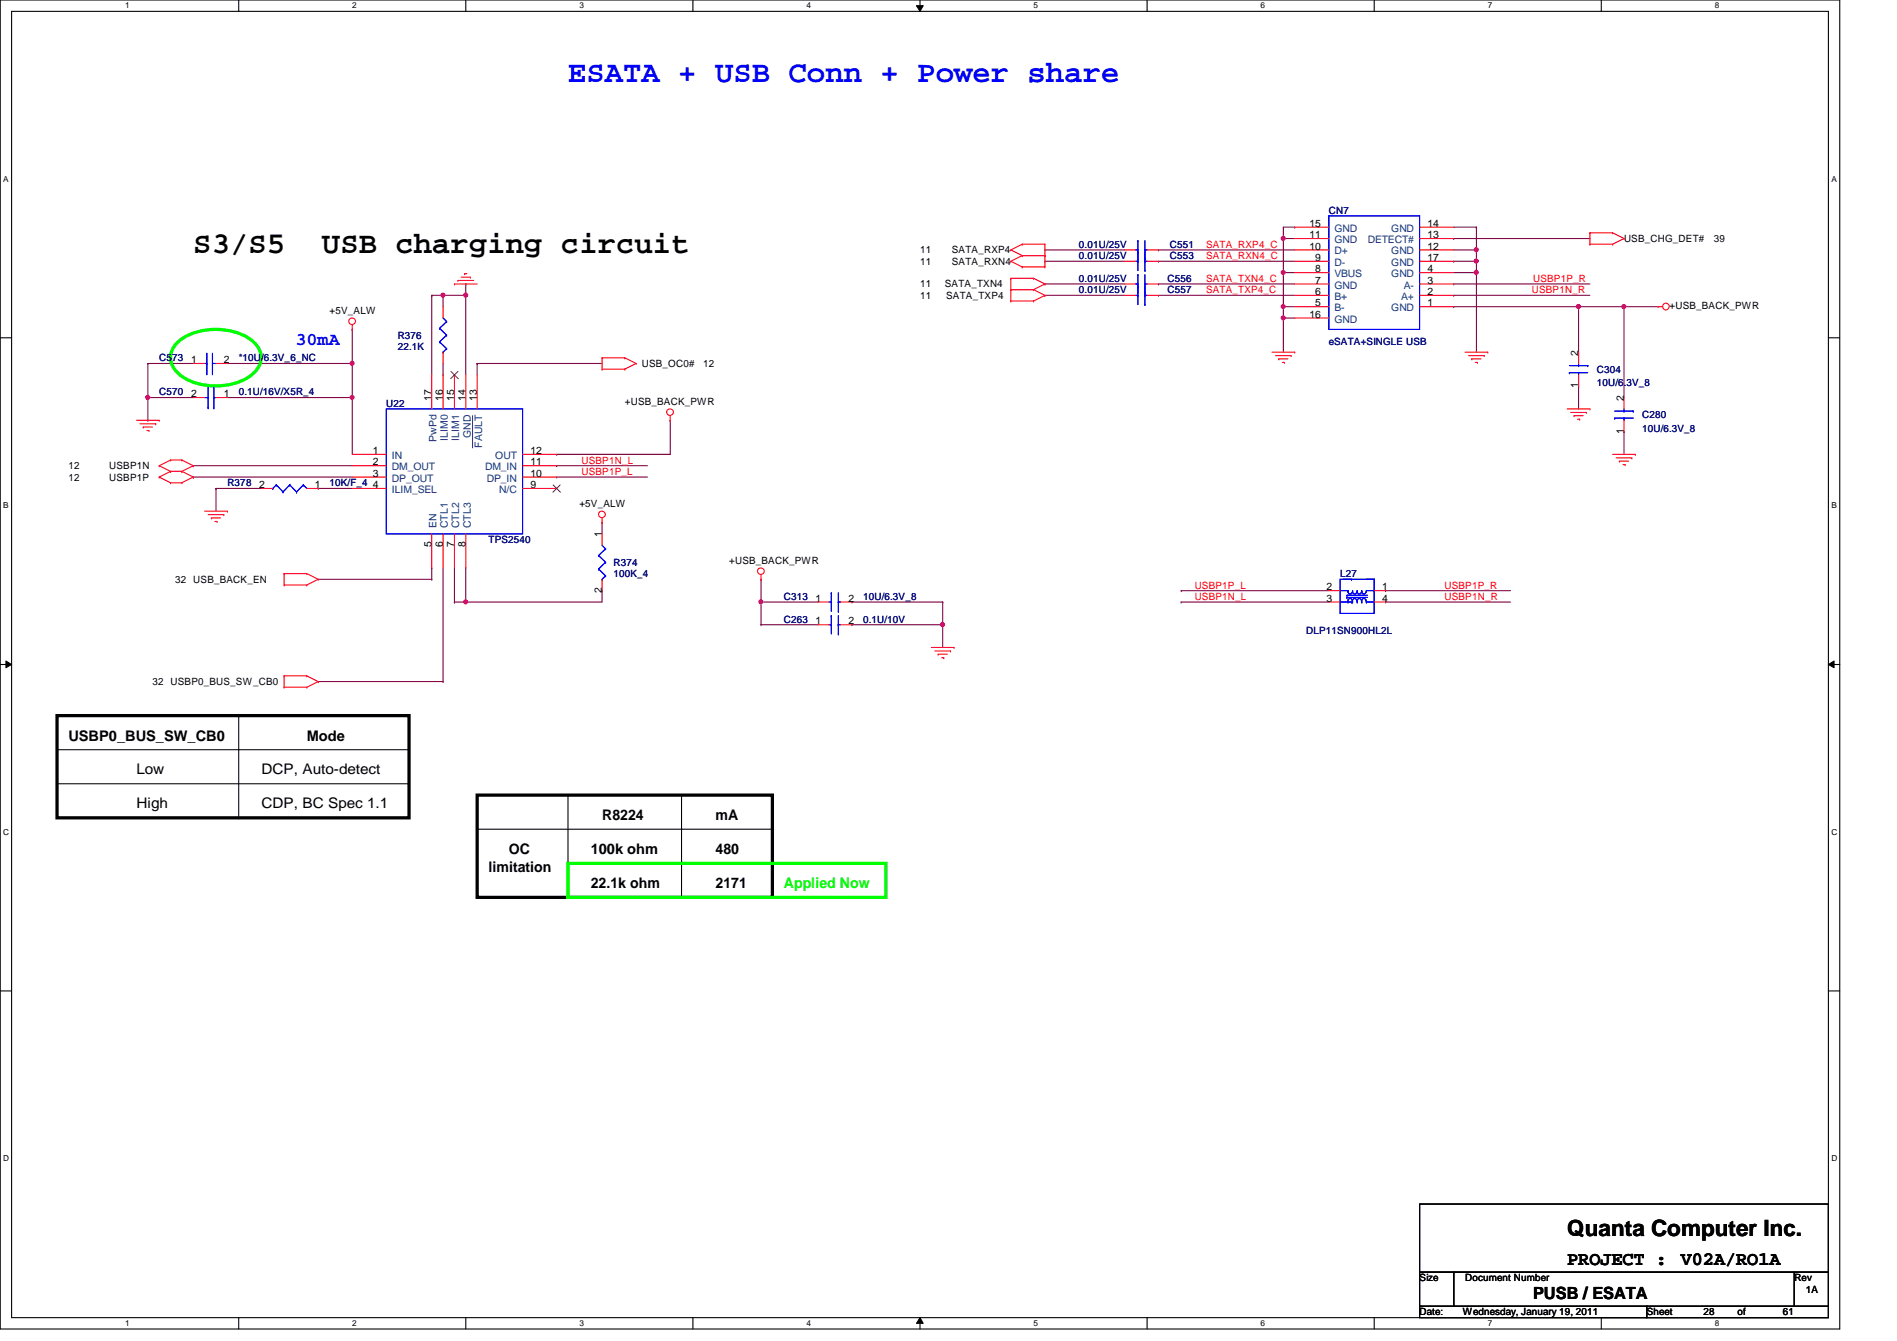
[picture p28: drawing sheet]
<svg xmlns="http://www.w3.org/2000/svg" width="297mm" height="210mm" viewBox="0 0 297 210" stroke-linecap="round" stroke-linejoin="round" font-family="sans-serif">
<defs><g id="words">
<text font-size="4.8" fill="#00f" x="88.9" y="12.9">ESATA + USB Conn + Power share</text>
<g font-size="4.8">
<text x="30.3" y="39.6">S3/S5</text>
<text x="50.4" y="39.6">USB charging circuit</text>
</g>
<text font-size="3.5" x="245.4" y="193.5">Quanta Computer Inc.</text>
<g font-size="3">
<text x="245.4" y="198.1">PROJECT :</text>
<text x="263.2" y="198.1">V02A/RO1A</text>
</g>
<text font-size="2.8" fill="#00f" x="46.3" y="53.9">30mA</text>
<text font-size="2.6" x="240.1" y="203.3">PUSB / ESATA</text>
<g font-size="2.3">
<text x="10.7" y="115.9">USBP0_BUS_SW_CB0</text>
<text x="48" y="115.9">Mode</text>
<text x="21.4" y="121.2">Low</text>
<text x="40.9" y="121.2">DCP, Auto-detect</text>
<text x="21.4" y="126.5">High</text>
<text x="40.9" y="126.5">CDP, BC Spec 1.1</text>
<text x="94.3" y="128.4">R8224</text>
<text x="112.1" y="128.4">mA</text>
<text x="76.5" y="136.4">limitation</text>
<text x="79.7" y="133.7">OC</text>
<text x="92.5" y="133.7">100k ohm</text>
<text x="112.1" y="133.7">480</text>
<text x="92.5" y="139">22.1k ohm</text>
<text x="112.1" y="139">2171</text>
</g>
<text font-size="2.3" fill="#0f0" x="122.7" y="139">Applied Now</text>
<g font-size="1.6">
<text x="205.1" y="35.5">15</text>
<text x="223.5" y="35.5">14</text>
<text x="144.1" y="39.7">11</text>
<text x="144.1" y="41.4">11</text>
<text x="149.1" y="39.7">SATA_RXP4</text>
<text x="149.1" y="41.4">SATA_RXN4</text>
<text x="205.1" y="39.1">10</text>
<text x="205.1" y="37.3">11</text>
<text x="205.9" y="40.9">9</text>
<text x="223.5" y="37.3">13</text>
<text x="223.5" y="39.1">12</text>
<text x="223.5" y="40.9">17</text>
<text x="254.3" y="37.9">USB_CHG_DET#</text>
<text x="268.3" y="37.9">39</text>
<text x="144.1" y="45">11</text>
<text x="144.1" y="46.8">11</text>
<text x="148" y="45">SATA_TXN4</text>
<text x="148.2" y="46.8">SATA_TXP4</text>
<text x="205.9" y="46.2">6</text>
<text x="205.9" y="44.4">7</text>
<text x="205.9" y="48">5</text>
<text x="205.9" y="42.6">8</text>
<text x="223.5" y="48">1</text>
<text x="223.5" y="46.2">2</text>
<text x="223.5" y="44.4">3</text>
<text x="223.5" y="42.6">4</text>
<text x="51.6" y="49.1">+5V_ALW</text>
<text x="205.1" y="49.7">16</text>
<text x="261.4" y="48.4">+USB_BACK_PWR</text>
<text x="29.9" y="56.9">1</text>
<text x="35" y="56.9">2</text>
<text x="100.5" y="57.4">USB_OC0#</text>
<text x="110.1" y="57.4">12</text>
<text x="247.1" y="55.7" transform="rotate(-90 247.1 55.7)">2</text>
<text x="29.9" y="62.2">2</text>
<text x="35" y="62.2">1</text>
<text x="67.6" y="62.8" transform="rotate(-90 67.6 62.8)">17</text>
<text x="69.3" y="62.8" transform="rotate(-90 69.3 62.8)">16</text>
<text x="71.1" y="62.8" transform="rotate(-90 71.1 62.8)">15</text>
<text x="72.9" y="62.8" transform="rotate(-90 72.9 62.8)">14</text>
<text x="74.7" y="62.8" transform="rotate(-90 74.7 62.8)">13</text>
<text x="97.8" y="63.3">+USB_BACK_PWR</text>
<text x="247.1" y="60.8" transform="rotate(-90 247.1 60.8)">1</text>
<text x="254.3" y="62.8" transform="rotate(-90 254.3 62.8)">2</text>
<text x="58.4" y="71.1">1</text>
<text x="83.1" y="71.1">12</text>
<text x="254.3" y="67.9" transform="rotate(-90 254.3 67.9)">1</text>
<text x="10.7" y="75.2">12</text>
<text x="10.7" y="73.4">12</text>
<text x="17.1" y="75.2">USBP1P</text>
<text x="17.1" y="73.4">USBP1N</text>
<text x="40.6" y="76.4">2</text>
<text x="49.3" y="76.4">1</text>
<text x="58.4" y="72.9">2</text>
<text x="58.4" y="74.6">3</text>
<text x="58.4" y="76.4">4</text>
<text x="83.1" y="76.4">9</text>
<text x="83.1" y="74.6">10</text>
<text x="83.1" y="72.9">11</text>
<text x="90.7" y="79.3">+5V_ALW</text>
<text x="67.6" y="85.7" transform="rotate(-90 67.6 85.7)">5</text>
<text x="69.3" y="85.7" transform="rotate(-90 69.3 85.7)">6</text>
<text x="71.1" y="85.7" transform="rotate(-90 71.1 85.7)">7</text>
<text x="72.9" y="85.7" transform="rotate(-90 72.9 85.7)">8</text>
<text x="94.2" y="84.1" transform="rotate(-90 94.2 84.1)">1</text>
<text x="114.2" y="88.2">+USB_BACK_PWR</text>
<text x="27.4" y="91.2">32 USB_BACK_EN</text>
<text x="94.2" y="92.8" transform="rotate(-90 94.2 92.8)">2</text>
<text x="127.7" y="94.2">1</text>
<text x="132.8" y="94.2">2</text>
<text x="207.7" y="92.4">2</text>
<text x="207.7" y="94.2">3</text>
<text x="216.4" y="92.4">1</text>
<text x="216.4" y="94.2">4</text>
<text x="127.7" y="97.7">1</text>
<text x="132.8" y="97.7">2</text>
<text x="23.9" y="107.2">32 USBP0_BUS_SW_CB0</text>
<text x="222.3" y="200.6">Size</text>
<text x="229.4" y="200.6">Document Number</text>
<text x="281" y="200.6">Rev</text>
<text x="282.7" y="202.4">1A</text>
<text x="222.3" y="205.9">Date:</text>
<text x="229.1" y="205.9">Wednesday, January 19, 2011</text>
<text x="257.8" y="205.9">Sheet</text>
<text x="266.7" y="205.9">28</text>
<text x="272.1" y="205.9">of</text>
<text x="279.2" y="205.9">61</text>
</g>
<g font-size="1.6" fill="#000080">
<text x="208.1" y="33.4">CN7</text>
<text x="168.9" y="40.6">0.01U/25V</text>
<text x="168.9" y="38.8">0.01U/25V</text>
<text x="183.2" y="40.6">C553</text>
<text x="183.2" y="38.8">C551</text>
<text x="168.9" y="45.9">0.01U/25V</text>
<text x="168.9" y="44.1">0.01U/25V</text>
<text x="182.8" y="45.9">C557</text>
<text x="182.8" y="44.1">C556</text>
<text x="62.3" y="53">R376</text>
<text x="24.9" y="56.6">C573</text>
<text x="37.4" y="56.6">*10U/6.3V_6_NC</text>
<text x="62.3" y="54.8">22.1K</text>
<text x="208.1" y="54.1">eSATA+SINGLE USB</text>
<text x="250" y="58.3">C304</text>
<text x="24.9" y="61.9">C570</text>
<text x="37.4" y="61.9">0.1U/16V/X5R_4</text>
<text x="60.5" y="63.7">U22</text>
<text x="250" y="60.5">10U/6.3V_8</text>
<text x="257.1" y="65.4">C280</text>
<text x="257.1" y="67.6">10U/6.3V_8</text>
<text x="35.6" y="76.1">R378</text>
<text x="51.6" y="76.1">10K/F_4</text>
<text x="76.5" y="85">TPS2540</text>
<text x="96.1" y="88.6">R374</text>
<text x="96.1" y="90.3">100K_4</text>
<text x="122.7" y="93.9">C313</text>
<text x="135.2" y="93.9">10U/6.3V_8</text>
<text x="209.8" y="90.3">L27</text>
<text x="122.7" y="97.5">C263</text>
<text x="135.2" y="97.5">0.1U/10V</text>
<text x="204.5" y="99.2">DLP11SN900HL2L</text>
</g>
<g font-size="1.6" fill="#f00">
<text x="188.8" y="38.8">SATA_RXP4_C</text>
<text x="188.8" y="40.6">SATA_RXN4_C</text>
<text x="188.8" y="44.1">SATA_TXN4_C</text>
<text x="188.8" y="45.9">SATA_TXP4_C</text>
<text x="239.9" y="45.9">USBP1N_R</text>
<text x="240.1" y="44.1">USBP1P_R</text>
<text x="91.1" y="74.3">USBP1P_L</text>
<text x="91.1" y="72.6">USBP1N_L</text>
<text x="187.1" y="92.1">USBP1P_L</text>
<text x="187.1" y="93.9">USBP1N_L</text>
<text x="226.2" y="92.1">USBP1P_R</text>
<text x="226.2" y="93.9">USBP1N_R</text>
</g>
<g font-size="1.6" fill="#004080">
<text x="209" y="39.8">D+</text>
<text x="209" y="41.6">D-</text>
<text x="209" y="38.1">GND</text>
<text x="209" y="36.3">GND</text>
<text x="214.2" y="38.1">DETECT#</text>
<text x="217.8" y="39.8">GND</text>
<text x="217.8" y="36.3">GND</text>
<text x="217.8" y="41.6">GND</text>
<text x="209" y="46.9">B+</text>
<text x="209" y="45.2">GND</text>
<text x="209" y="43.4">VBUS</text>
<text x="217.8" y="43.4">GND</text>
<text x="219.4" y="46.9">A+</text>
<text x="219.8" y="45.2">A-</text>
<text x="209" y="48.7">B-</text>
<text x="209" y="50.5">GND</text>
<text x="217.8" y="48.7">GND</text>
<text x="61.4" y="71.8">IN</text>
<text x="68.4" y="69.2" transform="rotate(-90 68.4 69.2)">PwPd</text>
<text x="70.1" y="69" transform="rotate(-90 70.1 69)">ILIM0</text>
<text x="71.9" y="69" transform="rotate(-90 71.9 69)">ILIM1</text>
<text x="73.7" y="68.5" transform="rotate(-90 73.7 68.5)">GND</text>
<text x="75.5" y="70.1" transform="rotate(-90 75.5 70.1)">FAULT</text>
<text x="77.6" y="71.8">OUT</text>
<text x="61.4" y="73.6">DM_OUT</text>
<text x="61.4" y="75.4">DP_OUT</text>
<text x="61.4" y="77.2">ILIM_SEL</text>
<text x="76" y="73.6">DM_IN</text>
<text x="76.2" y="75.4">DP_IN</text>
<text x="78.2" y="77.2">N/C</text>
<text x="68.4" y="82.7" transform="rotate(-90 68.4 82.7)">EN</text>
<text x="70.1" y="82.7" transform="rotate(-90 70.1 82.7)">CTL1</text>
<text x="71.9" y="82.7" transform="rotate(-90 71.9 82.7)">CTL2</text>
<text x="73.7" y="82.7" transform="rotate(-90 73.7 82.7)">CTL3</text>
</g>
<g font-size="1.3">
<text x="19.6" y="1.3">1</text>
<text x="55.2" y="1.3">2</text>
<text x="90.7" y="1.3">3</text>
<text x="126.3" y="1.3">4</text>
<text x="161.8" y="1.3">5</text>
<text x="197.4" y="1.3">6</text>
<text x="233" y="1.3">7</text>
<text x="268.5" y="1.3">8</text>
<text x=".5" y="28.4">A</text>
<text x="286.8" y="28.4">A</text>
<text x=".5" y="79.5">B</text>
<text x="286.8" y="79.5">B</text>
<text x=".5" y="130.7">C</text>
<text x="286.8" y="130.7">C</text>
<text x=".5" y="181.8">D</text>
<text x="286.8" y="181.8">D</text>
<text x="19.6" y="207.6">1</text>
<text x="55.2" y="207.6">2</text>
<text x="90.7" y="207.6">3</text>
<text x="126.3" y="207.6">4</text>
<text x="161.8" y="207.6">5</text>
<text x="197.4" y="207.6">6</text>
<text x="233" y="207.6">7</text>
<text x="268.5" y="207.6">8</text>
</g>
</g></defs>
<path d="M0 0h288.1v208h-288.1zM1.8 1.8h284.5v204.4h-284.5z" fill="none" stroke="#000" stroke-width=".17"/>
<g fill="#fff">
<path d="M19.6 .2h.7v1.4h-.7z"/>
<path d="M19.6 206.4h.7v1.4h-.7z"/>
</g>
<path d="M37.4 0v1.8M37.4 206.2v1.8" fill="none" stroke="#000" stroke-width=".17"/>
<g fill="#fff">
<path d="M55.2 .2h.6v1.4h-.6z"/>
<path d="M55.2 206.4h.6v1.4h-.6z"/>
</g>
<path d="M72.9 0v1.8M72.9 206.2v1.8" fill="none" stroke="#000" stroke-width=".17"/>
<g fill="#fff">
<path d="M90.7 .2h.7v1.4h-.7z"/>
<path d="M90.7 206.4h.7v1.4h-.7z"/>
</g>
<path d="M108.5 0v1.8M108.5 206.2v1.8" fill="none" stroke="#000" stroke-width=".17"/>
<g fill="#fff">
<path d="M126.3 .2h.7v1.4h-.7z"/>
<path d="M126.3 206.4h.7v1.4h-.7z"/>
</g>
<path d="M144.1 0v1.8M144.1 206.2v1.8" fill="none" stroke="#000" stroke-width=".17"/>
<path d="M143.5 .9h1.1l-.5 .9zM144.1 206.2l.5 .9h-1.1z" fill="#000"/>
<path d="M143.5 .9h1.1l-.5 .9zM144.1 206.2l.5 .9h-1.1z" fill="none" stroke="#000" stroke-width=".16"/>
<g fill="#fff">
<path d="M161.8 .2h.7v1.4h-.7z"/>
<path d="M161.8 206.4h.7v1.4h-.7z"/>
</g>
<path d="M179.6 0v1.8M179.6 206.2v1.8" fill="none" stroke="#000" stroke-width=".17"/>
<g fill="#fff">
<path d="M197.4 .2h.7v1.4h-.7z"/>
<path d="M197.4 206.4h.7v1.4h-.7z"/>
</g>
<path d="M215.2 0v1.8M215.2 206.2v1.8" fill="none" stroke="#000" stroke-width=".17"/>
<g fill="#fff">
<path d="M233 .2h.6v1.4h-.6z"/>
<path d="M233 206.4h.6v1.4h-.6z"/>
</g>
<path d="M250.7 0v1.8M250.7 206.2v1.8" fill="none" stroke="#000" stroke-width=".17"/>
<g fill="#fff">
<path d="M268.5 .2h.7v1.4h-.7z"/>
<path d="M268.5 206.4h.7v1.4h-.7z"/>
<path d="M.5 27.3h.8v1.4h-.8z"/>
<path d="M286.8 27.3h.8v1.4h-.8z"/>
<path d="M.5 78.4h.8v1.4h-.8z"/>
<path d="M286.8 78.4h.8v1.4h-.8z"/>
</g>
<path d="M0 52.9h1.8M286.3 52.9h1.8" fill="none" stroke="#000" stroke-width=".17"/>
<g fill="#fff">
<path d="M.5 129.5h.9v1.4h-.9z"/>
<path d="M286.8 129.5h.9v1.4h-.9z"/>
</g>
<path d="M0 104h1.8M286.3 104h1.8" fill="none" stroke="#000" stroke-width=".17"/>
<path d="M.9 103.5l.9 .5-.9 .5zM286.3 104l.9-.5v1z" fill="#000"/>
<path d="M.9 103.5l.9 .5-.9 .5zM286.3 104l.9-.5v1z" fill="none" stroke="#000" stroke-width=".16"/>
<g fill="#fff">
<path d="M.5 180.6h.9v1.4h-.9z"/>
<path d="M286.8 180.6h.9v1.4h-.9z"/>
</g>
<path d="M0 155.1h1.8M286.3 155.1h1.8" fill="none" stroke="#000" stroke-width=".17"/>
<g fill="none" stroke="#800040" stroke-width=".17">
<path d="M72.9 46.2h.1M72.9 46.2v12.5M49.8 76.5h.1M49.8 76.5h5.4M87.2 74.7h.1M87.2 72.9h.1M87.2 71.1h.1M87.2 74.7h14.2M87.2 72.9h14.2M104.9 65.8h.1M104.9 65.8v5.3h-17.7M49.8 90.7h17.8"/>
<path d="M67.6 90.7h.1M67.6 88.9h.1M67.6 88.9v1.8"/>
</g>
<circle cx="72.9" cy="46.2" r=".32" fill="#f0f"/>
<circle cx="72.9" cy="46.2" r=".32" fill="none" stroke="#f0f" stroke-width=".17"/>
<path d="M69.4 46.2h.1M69.4 46.2v1.8M69.4 46.2h3.5M74.7 56.9h.1M74.7 56.9h19.6M74.7 56.9v1.8" fill="none" stroke="#800040" stroke-width=".17"/>
<circle cx="69.4" cy="46.2" r=".32" fill="#f0f"/>
<circle cx="69.4" cy="46.2" r=".32" fill="none" stroke="#f0f" stroke-width=".17"/>
<g fill="none" stroke="#800040" stroke-width=".17">
<path d="M67.6 46.2h.1M67.6 46.2v12.5M72.9 44.4h.1M72.9 44.4v1.8M30.3 72.9h.1M30.3 74.7h.1M30.3 72.9h24.9M30.3 74.7h24.9M33.8 76.5h.1M33.8 76.5h7.1M33.8 76.5v3.5M55.2 62.2h.1"/>
<path d="M55.2 62.2v8.9M69.4 88.9v17.8M71.2 94.2h.1M71.2 88.9v5.3M72.9 94.2h.1M72.9 88.9v5.3M94.3 92.5h.1M94.3 81.8h.1M94.3 81.8v1.8M94.3 92.5v1.7h-21.4M49.8 106.7h.1M49.8 106.7h19.6"/>
<path d="M69.4 106.7h.1"/>
</g>
<circle cx="72.9" cy="94.2" r=".32" fill="#f0f"/>
<circle cx="72.9" cy="94.2" r=".32" fill="none" stroke="#f0f" stroke-width=".17"/>
<path d="M35.6 62.2h19.6M55.2 62.2h.1M71.2 94.2h.1M71.2 94.2h1.7" fill="none" stroke="#800040" stroke-width=".17"/>
<circle cx="55.1" cy="62.2" r=".32" fill="#f0f"/>
<circle cx="55.1" cy="62.2" r=".32" fill="none" stroke="#f0f" stroke-width=".17"/>
<path d="M35.6 56.9h19.6M55.2 56.9h.1M55.2 56.9v5.3" fill="none" stroke="#800040" stroke-width=".17"/>
<circle cx="55.1" cy="56.9" r=".32" fill="#f0f"/>
<circle cx="55.1" cy="56.9" r=".32" fill="none" stroke="#f0f" stroke-width=".17"/>
<path d="M23.2 56.9h.1M23.2 56.9h7.1M55.2 51.6h.1M55.2 51.6v5.3M23.2 62.2h.1M23.2 62.2h7.1" fill="none" stroke="#800040" stroke-width=".17"/>
<circle cx="23.1" cy="62.2" r=".32" fill="#f0f"/>
<circle cx="23.1" cy="62.2" r=".32" fill="none" stroke="#f0f" stroke-width=".17"/>
<g fill="none" stroke="#800040" stroke-width=".17">
<path d="M23.2 56.9v8.9M67.6 46.2h.1M67.6 46.2h1.8M69.4 58.7h.1M69.4 56.9v1.8M23.2 62.2h.1M23.2 65.8h.1M133.4 97.8h.1M133.4 97.8h14.2M147.6 94.2h.1M147.6 97.8h.1M147.6 94.2v7.1"/>
<path d="M185 92.5h.1M185 94.2h.1M185 92.5h23.1M185 94.2h23.1M217 92.5h.1M217 94.2h.1M217 92.5h19.5M217 94.2h19.5"/>
</g>
<circle cx="147.6" cy="97.8" r=".32" fill="#f0f"/>
<circle cx="147.6" cy="97.8" r=".32" fill="none" stroke="#f0f" stroke-width=".17"/>
<path d="M119.2 94.2h.1M119.2 90.7h.1M119.2 97.8h.1M119.2 94.2h8.9M119.2 90.7v7.1M119.2 97.8h8.9" fill="none" stroke="#800040" stroke-width=".17"/>
<circle cx="119.1" cy="94.2" r=".32" fill="#f0f"/>
<circle cx="119.1" cy="94.2" r=".32" fill="none" stroke="#f0f" stroke-width=".17"/>
<path d="M201 37.3h.1M201 37.3v5.4M133.4 94.2h.1M133.4 94.2h14.2" fill="none" stroke="#800040" stroke-width=".17"/>
<circle cx="200.9" cy="37.3" r=".32" fill="#f0f"/>
<circle cx="200.9" cy="37.3" r=".32" fill="none" stroke="#f0f" stroke-width=".17"/>
<g fill="none" stroke="#800040" stroke-width=".17">
<path d="M163.6 39.1h.1M163.6 39.1h12.5M181.4 39.1h.1M181.4 39.1h21.3M163.6 40.9h.1M163.6 46.2h.1M163.6 44.4h.1M163.6 40.9h12.5M163.6 46.2h12.5M163.6 44.4h12.5M181.4 40.9h.1M181.4 44.4h.1"/>
<path d="M181.4 46.2h.1M181.4 40.9h21.3M181.4 46.2h21.3M181.4 44.4h21.3M201 42.7h.1M201 48h.1M201 42.7h1.7M201 48h1.7M201 42.7v5.3M227.6 40.9h.1M227.6 42.7h3.6M227.6 40.9h3.6"/>
<path d="M231.2 42.7h.1M254.3 48h.1M254.3 48h5.3"/>
</g>
<circle cx="200.9" cy="42.6" r=".32" fill="#f0f"/>
<circle cx="200.9" cy="42.6" r=".32" fill="none" stroke="#f0f" stroke-width=".17"/>
<path d="M201 49.8h.1M201 49.8v5.3" fill="none" stroke="#800040" stroke-width=".17"/>
<circle cx="200.9" cy="49.8" r=".32" fill="#f0f"/>
<circle cx="200.9" cy="49.8" r=".32" fill="none" stroke="#f0f" stroke-width=".17"/>
<path d="M227.6 37.3h.1M227.6 37.3h21.4M201 48h.1M201 48v1.8" fill="none" stroke="#800040" stroke-width=".17"/>
<circle cx="200.9" cy="48" r=".32" fill="#f0f"/>
<circle cx="200.9" cy="48" r=".32" fill="none" stroke="#f0f" stroke-width=".17"/>
<path d="M201 37.3h.1M201 35.6h.1M201 37.3h1.7M201 35.6v1.7M227.6 35.6h3.6M231.2 35.6h.1M201 49.8h.1M201 49.8h1.7M254.3 48h.1M254.3 48v14.2" fill="none" stroke="#800040" stroke-width=".17"/>
<circle cx="254.3" cy="48" r=".32" fill="#f0f"/>
<circle cx="254.3" cy="48" r=".32" fill="none" stroke="#f0f" stroke-width=".17"/>
<path d="M247.2 48h.1M247.2 48v7.1M254.3 67.6h.1M254.3 67.6v3.5" fill="none" stroke="#800040" stroke-width=".17"/>
<circle cx="247.2" cy="48" r=".32" fill="#f0f"/>
<circle cx="247.2" cy="48" r=".32" fill="none" stroke="#f0f" stroke-width=".17"/>
<path d="M227.6 39.1h3.6M231.2 39.1h.1M231.2 35.6h.1M231.2 35.6v5.3M227.6 48h.1M227.6 48h26.7M231.2 40.9h.1M247.2 48h.1M247.2 60.5h.1M247.2 60.5v3.5" fill="none" stroke="#800040" stroke-width=".17"/>
<circle cx="231.2" cy="39.1" r=".32" fill="#f0f"/>
<circle cx="231.2" cy="39.1" r=".32" fill="none" stroke="#f0f" stroke-width=".17"/>
<path d="M201 35.6h1.7M202.7 35.6h.1M231.2 42.7h.1M231.2 40.9v1.8" fill="none" stroke="#800040" stroke-width=".17"/>
<circle cx="231.2" cy="40.9" r=".32" fill="#f0f"/>
<circle cx="231.2" cy="40.9" r=".32" fill="none" stroke="#f0f" stroke-width=".17"/>
<path d="M227.6 44.4h.1M227.6 46.2h.1M227.6 44.4h21.4M227.6 46.2h21.4M231.2 42.7h.1M231.2 42.7v12.4" fill="none" stroke="#800040" stroke-width=".17"/>
<circle cx="231.2" cy="42.6" r=".32" fill="#f0f"/>
<circle cx="231.2" cy="42.6" r=".32" fill="none" stroke="#f0f" stroke-width=".17"/>
<g fill="none" stroke="#f00" stroke-width=".17">
<path d="M158.3 39.1h.1M158.3 39.1l1.8 .9M160.1 38.2h.1M160.1 38.2l-1.8 .9M160.1 38.2h3.5M163.6 38.2h.1M163.6 38.2v3.6M176.1 39.1h1.7M179.6 39.1h1.8M202.7 39.1h5.4M202.7 37.3h5.4M202.7 35.6h5.4"/>
<path d="M222.3 39.1h5.3M222.3 37.3h5.3M222.3 35.6h5.3M249 36.4h.1M249 38.2h.1M249 38.2h3.5M249 36.4h3.5M249 36.4v1.8M252.5 36.4h.1M252.5 38.2h.1M252.5 36.4l1.8 .9M254.3 37.3h.1"/>
<path d="M254.3 37.3l-1.8 .9M30.3 56.9h1.7M33.8 56.9h1.8M55.2 51.6h.1M55.2 50.8v.8M67.6 58.7v5.3M69.4 48v1.8M69.4 55.1v1.8M69.4 58.7v5.3M71.2 44.4h.1M71.2 44.4h3.5M71.2 58.7v5.3"/>
<path d="M71.7 43.9h.1M71.7 43.9h2.5M72.2 43.4h1.5M72.8 42.8h.1M72.8 42.8h.3M72.9 58.7v5.3M73.7 43.4h.1M74.7 58.7v5.3M94.3 56h.1M94.3 57.8h.1M94.3 56h3.5M94.3 56v1.8"/>
<path d="M94.3 57.8h3.5M97.8 56h.1M97.8 57.8h.1M97.8 56l1.8 .9M99.6 56.9h.1M99.6 56.9l-1.8 .9M158.3 40.9h.1M158.3 45.3h.1M158.3 43.6h.1M158.3 47.1h.1M158.3 40.9l1.8 .9M158.3 43.6h3.5"/>
<path d="M158.3 45.3h3.5M158.3 43.6v3.5M158.3 47.1h3.5M160.1 40h.1M160.1 41.8h.1M160.1 40h3.5M160.1 40l-1.8 .9M160.1 41.8h3.5M161.8 43.6h.1M161.8 45.3h.1M161.8 47.1h.1M161.8 43.6l1.8 .8"/>
<path d="M161.8 45.3l1.8 .9M163.6 40h.1M163.6 41.8h.1M163.6 44.4h.1M163.6 46.2h.1M163.6 44.4l-1.8 .9M163.6 46.2l-1.8 .9M176.1 44.4h1.7M176.1 46.2h1.7M176.1 40.9h1.7M179.6 44.4h1.8M179.6 46.2h1.8"/>
<path d="M179.6 40.9h1.8M199.2 55.1h3.5M199.7 55.7h2.5M200.2 56.2h.1M200.2 56.2h1.5M200.8 56.7h.3M201.1 56.7h.1M202.2 55.7h.1M202.7 55.1h.1M202.7 44.4h5.4M202.7 48h5.4M202.7 46.2h5.4"/>
<path d="M202.7 40.9h5.4M202.7 42.7h5.4M202.7 49.8h5.4M222.3 44.4h5.3M222.3 48h5.3M222.3 46.2h5.3M222.3 40.9h5.3M222.3 42.7h5.3M229.4 55.1h3.6M230 55.7h2.4M230.5 56.2h.1M230.5 56.2h1.4"/>
<path d="M231 56.7h.3M231.3 56.7h.1M232.4 55.7h.1M233 55.1h.1M247.2 55.1v1.8M247.2 58.7v1.8M259.6 48h.1M259.6 48h.7M21.4 65.8h3.5M21.9 66.3h2.5M22.4 66.8h.1M22.4 66.8h1.5"/>
<path d="M23 67.4h.3M23.3 67.4h.1M24.4 66.3h.1M24.9 74.7h.1M24.9 72.9h.1M24.9 65.8h.1M24.9 74.7l1.8 .9M24.9 72.9l1.8 .9M26.7 73.8h.1M26.7 75.6h.1M26.7 72h.1M26.7 73.8h1.8"/>
<path d="M26.7 73.8l-1.8 .9M26.7 75.6h1.8M26.7 72h1.8M26.7 72l-1.8 .9M28.5 73.8h.1M28.5 75.6h.1M28.5 72h.1M28.5 73.8l1.8 .9M28.5 72l1.8 .9M30.3 74.7h.1M30.3 72.9h.1M30.3 74.7l-1.8 .9"/>
<path d="M30.3 72.9l-1.8 .9M30.3 62.2h1.7M33.8 62.2h1.8M40.9 76.5h1.8M48 76.5h1.8M55.2 71.1h5.3M55.2 72.9h5.3M55.2 74.7h5.3M55.2 76.5h5.3M81.8 71.1h5.4M81.8 72.9h5.4M81.8 74.7h5.4"/>
<path d="M81.8 76.5h5.4M104.9 65.8h.1M104.9 65.1v.7M245.4 64h3.6M246 64.6h2.4M246.5 65.1h.1M246.5 65.1h1.4M247 65.6h.4M247.4 65.6h.1M248.4 64.6h.1M249 64h.1M252.5 71.1h3.6"/>
<path d="M253.1 71.7h2.4M253.6 72.2h.1M253.6 72.2h1.4M254.1 72.7h.4M254.3 62.2v1.8M254.3 65.8v1.8M254.5 72.7h.1M255.5 71.7h.1M256.1 71.1h.1M32 80h3.6M32.6 80.6h2.4M33.1 81.1h.1"/>
<path d="M33.1 81.1h1.4M33.7 81.6h.3M34 81.6h.1M35 80.6h.1M35.6 80h.1M44.5 91.6h.1M44.5 89.8h.1M44.5 89.8h3.5M44.5 91.6h3.5M44.5 89.8v1.8M48 89.8h.1M48 91.6h.1"/>
<path d="M48 89.8l1.8 .9M49.8 90.7h.1M49.8 90.7l-1.8 .9M67.6 83.6v5.3M69.4 83.6v5.3M71.2 83.6v5.3M72.9 83.6v5.3M94.3 81.8h.1M94.3 81.1v.7M94.3 83.6v1.7M94.3 90.7v1.8M119.2 90.7h.1"/>
<path d="M119.2 90v.7M128.1 94.2h1.7M128.1 97.8h1.7M131.6 94.2h1.8M131.6 97.8h1.8M208.1 92.5h1.7M208.1 94.2h1.7M215.2 92.5h1.8M215.2 94.2h1.8M44.5 107.6h.1M44.5 105.8h.1M44.5 105.8v1.8"/>
<path d="M44.5 105.8h3.5M44.5 107.6h3.5M48 105.8h.1M48 107.6h.1M48 105.8l1.8 .9M49.8 106.7h.1M49.8 106.7l-1.8 .9M145.8 101.3h3.6M146.4 101.9h2.4M146.9 102.4h.1M146.9 102.4h1.4M147.4 103h.4"/>
<path d="M147.8 103h.1M148.8 101.9h.1M149.4 101.3h.1"/>
<circle cx="55.1" cy="50.3" r=".52"/>
<circle cx="260.8" cy="48" r=".52"/>
<circle cx="104.9" cy="64.5" r=".52"/>
<circle cx="94.3" cy="80.5" r=".52"/>
<circle cx="119.1" cy="89.4" r=".52"/>
</g>
<g fill="none" stroke="#000" stroke-width=".17">
<path d="M8.9 117.3h55.1M37.4 112v16M64 117.3h.1M8.9 122.7h55.1M37.4 128h.1M64 122.7h.1M74.7 129.8h46.2M88.9 124.5v16M88.9 135.1h32M106.7 124.5v16M120.9 129.8h.1M120.9 135.1h.1"/>
<path d="M88.9 140.5h.1M106.7 140.5h.1M222.3 188.5h64v10.6h-64zM222.3 199.1h5.3v5.4h-5.3zM227.6 199.1h53.4v5.4h-53.4zM281 199.1h5.3v5.4h-5.3zM222.3 204.5h35.5v1.7h-35.5zM257.8 204.5h28.5v1.7h-28.5z"/>
</g>
<path d="M8.9 112h55.1v16h-55.1zM74.7 124.5h46.2v16h-46.2z" fill="none" stroke="#000" stroke-width=".51"/>
<path d="M28.1 53.4a10.1 10.1 0 0 1 11.4 0 3.2 3.2 0 0 1 0 5.2 9.9 9.9 0 0 1-11.4 0 3.2 3.2 0 0 1 0-5.2zM88.9 135.1h49.8v5.4h-49.8z" fill="none" stroke="#0f0" stroke-width=".51"/>
<g fill="none" stroke="#00f" stroke-width=".17">
<path d="M177.8 39.1h.4M178.2 39.5h.1M178.2 37.7h.1M178.2 39.1h.1M178.2 37.7v4.6M179.3 39.1h.1M179.3 37.7v4.6M179.3 39.1h.3M208.1 33.8h14.2v17.8h-14.2zM32 56.9h.4M32.4 56.9h.1M32.4 58.5h.1"/>
<path d="M32.4 55.3v3.2M33.3 58.5h.1M33.3 56.9h.1M33.3 56.9h.5M33.3 55.3v3.2M68.8 51.4h.1M68.8 53.5h.1M68.8 51.4l1.1 1.1M68.8 53.5l1.1 1.1M69.4 55.1h.1M69.4 49.8l.5 .5M69.9 50.3h.1"/>
<path d="M69.9 52.5h.1M69.9 54.6h.1M69.9 50.3l-1.1 1.1M69.9 52.5l-1.1 1M69.9 54.6l-.5 .5M177.8 46.2h.4M177.8 44.4h.4M177.8 40.9h.4M178.2 44.8h.1M178.2 46.2h.1M178.2 43h.1M178.2 44.4h.1"/>
<path d="M178.2 40.9h.1M178.2 43v4.7M179.3 46.2h.1M179.3 47.7h.1M179.3 44.4h.1M179.3 45.9h.1M179.3 40.9h.1M179.3 42.3h.1M179.3 40.6h.1M179.3 46.2h.3M179.3 43v4.7M179.3 44.4h.3"/>
<path d="M179.3 40.9h.3M245.7 58.3h.1M245.7 57.2h2.9M245.7 58.3h2.9M247.2 58.3h.1M247.2 57.2h.1M247.2 56.9v.3M247.2 58.3v.4M248.6 57.2h.1M32 62.2h.6M32.6 63.8h.1M32.6 62.2h.1"/>
<path d="M32.6 60.6v3.2M33.5 62.2h.1M33.5 63.8h.1M33.5 62.2h.3M33.5 60.6v3.2M42.7 76.5h.1M43.3 75.9h.1M43.3 75.9l1 1.1M43.3 75.9l-.6 .6M44.3 77h.1M45.4 75.9h.1M45.4 75.9l1 1.1"/>
<path d="M45.4 75.9l-1.1 1.1M46.4 77h.1M47.5 75.9h.1M47.5 75.9l.5 .6M47.5 75.9l-1.1 1.1M60.5 64h21.3v19.6h-21.3zM252.9 65.4h.1M252.9 64.3h2.8M252.9 65.4h2.8M254.3 65.4h.1M254.3 64.3h.1M254.3 64v.3"/>
<path d="M254.3 65.4v.4M255.7 64.3h.1M93.7 87h.1M93.7 89.1h.1M93.7 87l1.1 1M93.7 89.1l1.1 1M94.3 90.7h.1M94.3 85.3l.5 .6M94.8 85.9h.1M94.8 88h.1M94.8 90.1h.1M94.8 85.9l-1.1 1.1"/>
<path d="M94.8 88l-1.1 1.1M94.8 90.1l-.5 .6M129.8 94.2h.4M129.8 97.8h.4M130.2 94.2h.1M130.2 92.8h.1M130.2 97.8h.1M130.2 96.4h.1M130.2 92.8v2.9M130.2 96.4v2.8M131.3 95.7h.1M131.3 94.2h.1"/>
<path d="M131.3 99.2h.1M131.3 97.8h.1M131.3 94.2h.3M131.3 92.8v2.9M131.3 96.4v2.8M131.3 97.8h.3M209.8 90.7h5.4v5.3h-5.4zM209.8 94.2h1.8M209.8 92.5h1.3M210.4 90.7h1.2M210.9 93.5h.1M210.9 93.2h.1"/>
<path d="M210.9 93.5h3.2M210.9 93.2h3.2M211.1 92.5h.1M211.1 92.5a.35 .35 0 0 0 .2 .4 .35 .35 0 0 0 .4-.3M211.1 94.2h.1M211.6 94.2h.1M211.6 90.7h.1M211.7 94a.34 .34 0 0 0-.3-.3 .34 .34 0 0 0-.3 .4v.1M211.8 92.5h.1M211.8 92.5a.35 .35 0 0 0 .2 .4 .35 .35 0 0 0 .5-.3M211.8 94.2h.1M212.4 94h.1a.34 .34 0 0 0-.4-.3 .34 .34 0 0 0-.3 .4v.1"/>
<path d="M212.5 92.5h.1M212.5 92.5a.35 .35 0 0 0 .2 .4 .35 .35 0 0 0 .5-.3M212.5 94.2h.1M213.1 94h.1a.34 .34 0 0 0-.4-.3 .34 .34 0 0 0-.3 .4v.1M213.2 92.5h.1M213.2 92.5a.35 .35 0 0 0 .3 .4 .35 .35 0 0 0 .4-.3M213.2 94.2h.1M213.9 94a.34 .34 0 0 0-.4-.3 .34 .34 0 0 0-.3 .4v.1M213.9 92.5h.1M213.9 94.2h.1M213.9 92.5v.1M213.9 94.1v.1"/>
<path d="M213.9 94.2h1.3M213.9 92.5h1.3M213.9 90.7h1.3M215.2 90.7h.1M215.2 92.5h.1M215.2 94.2h.1"/>
</g>
<path d="M70.6 58.1l1.2 1.2M71.7 58.1l-1.1 1.2M86.6 75.9l1.2 1.1M87.7 75.9l-1.1 1.1" fill="none" stroke="#804000" stroke-width=".16"/>
<path d="M74 65.1v5" fill="none" stroke="#004080" stroke-width=".16"/>
<circle cx="72.9" cy="46.2" r=".32" fill="#f0f"/>
<circle cx="72.9" cy="46.2" r=".32" fill="none" stroke="#f0f" stroke-width=".17"/>
<circle cx="69.4" cy="46.2" r=".32" fill="#f0f"/>
<circle cx="69.4" cy="46.2" r=".32" fill="none" stroke="#f0f" stroke-width=".17"/>
<circle cx="72.9" cy="94.2" r=".32" fill="#f0f"/>
<circle cx="72.9" cy="94.2" r=".32" fill="none" stroke="#f0f" stroke-width=".17"/>
<circle cx="55.1" cy="62.2" r=".32" fill="#f0f"/>
<circle cx="55.1" cy="62.2" r=".32" fill="none" stroke="#f0f" stroke-width=".17"/>
<circle cx="55.1" cy="56.9" r=".32" fill="#f0f"/>
<circle cx="55.1" cy="56.9" r=".32" fill="none" stroke="#f0f" stroke-width=".17"/>
<circle cx="23.1" cy="62.2" r=".32" fill="#f0f"/>
<circle cx="23.1" cy="62.2" r=".32" fill="none" stroke="#f0f" stroke-width=".17"/>
<circle cx="147.6" cy="97.8" r=".32" fill="#f0f"/>
<circle cx="147.6" cy="97.8" r=".32" fill="none" stroke="#f0f" stroke-width=".17"/>
<circle cx="119.1" cy="94.2" r=".32" fill="#f0f"/>
<circle cx="119.1" cy="94.2" r=".32" fill="none" stroke="#f0f" stroke-width=".17"/>
<circle cx="200.9" cy="37.3" r=".32" fill="#f0f"/>
<circle cx="200.9" cy="37.3" r=".32" fill="none" stroke="#f0f" stroke-width=".17"/>
<circle cx="200.9" cy="42.6" r=".32" fill="#f0f"/>
<circle cx="200.9" cy="42.6" r=".32" fill="none" stroke="#f0f" stroke-width=".17"/>
<circle cx="200.9" cy="49.8" r=".32" fill="#f0f"/>
<circle cx="200.9" cy="49.8" r=".32" fill="none" stroke="#f0f" stroke-width=".17"/>
<circle cx="200.9" cy="48" r=".32" fill="#f0f"/>
<circle cx="200.9" cy="48" r=".32" fill="none" stroke="#f0f" stroke-width=".17"/>
<circle cx="254.3" cy="48" r=".32" fill="#f0f"/>
<circle cx="254.3" cy="48" r=".32" fill="none" stroke="#f0f" stroke-width=".17"/>
<circle cx="247.2" cy="48" r=".32" fill="#f0f"/>
<circle cx="247.2" cy="48" r=".32" fill="none" stroke="#f0f" stroke-width=".17"/>
<circle cx="231.2" cy="39.1" r=".32" fill="#f0f"/>
<circle cx="231.2" cy="39.1" r=".32" fill="none" stroke="#f0f" stroke-width=".17"/>
<circle cx="231.2" cy="40.9" r=".32" fill="#f0f"/>
<circle cx="231.2" cy="40.9" r=".32" fill="none" stroke="#f0f" stroke-width=".17"/>
<circle cx="231.2" cy="42.6" r=".32" fill="#f0f"/>
<circle cx="231.2" cy="42.6" r=".32" fill="none" stroke="#f0f" stroke-width=".17"/>
<use href="#words"/>
</svg>
